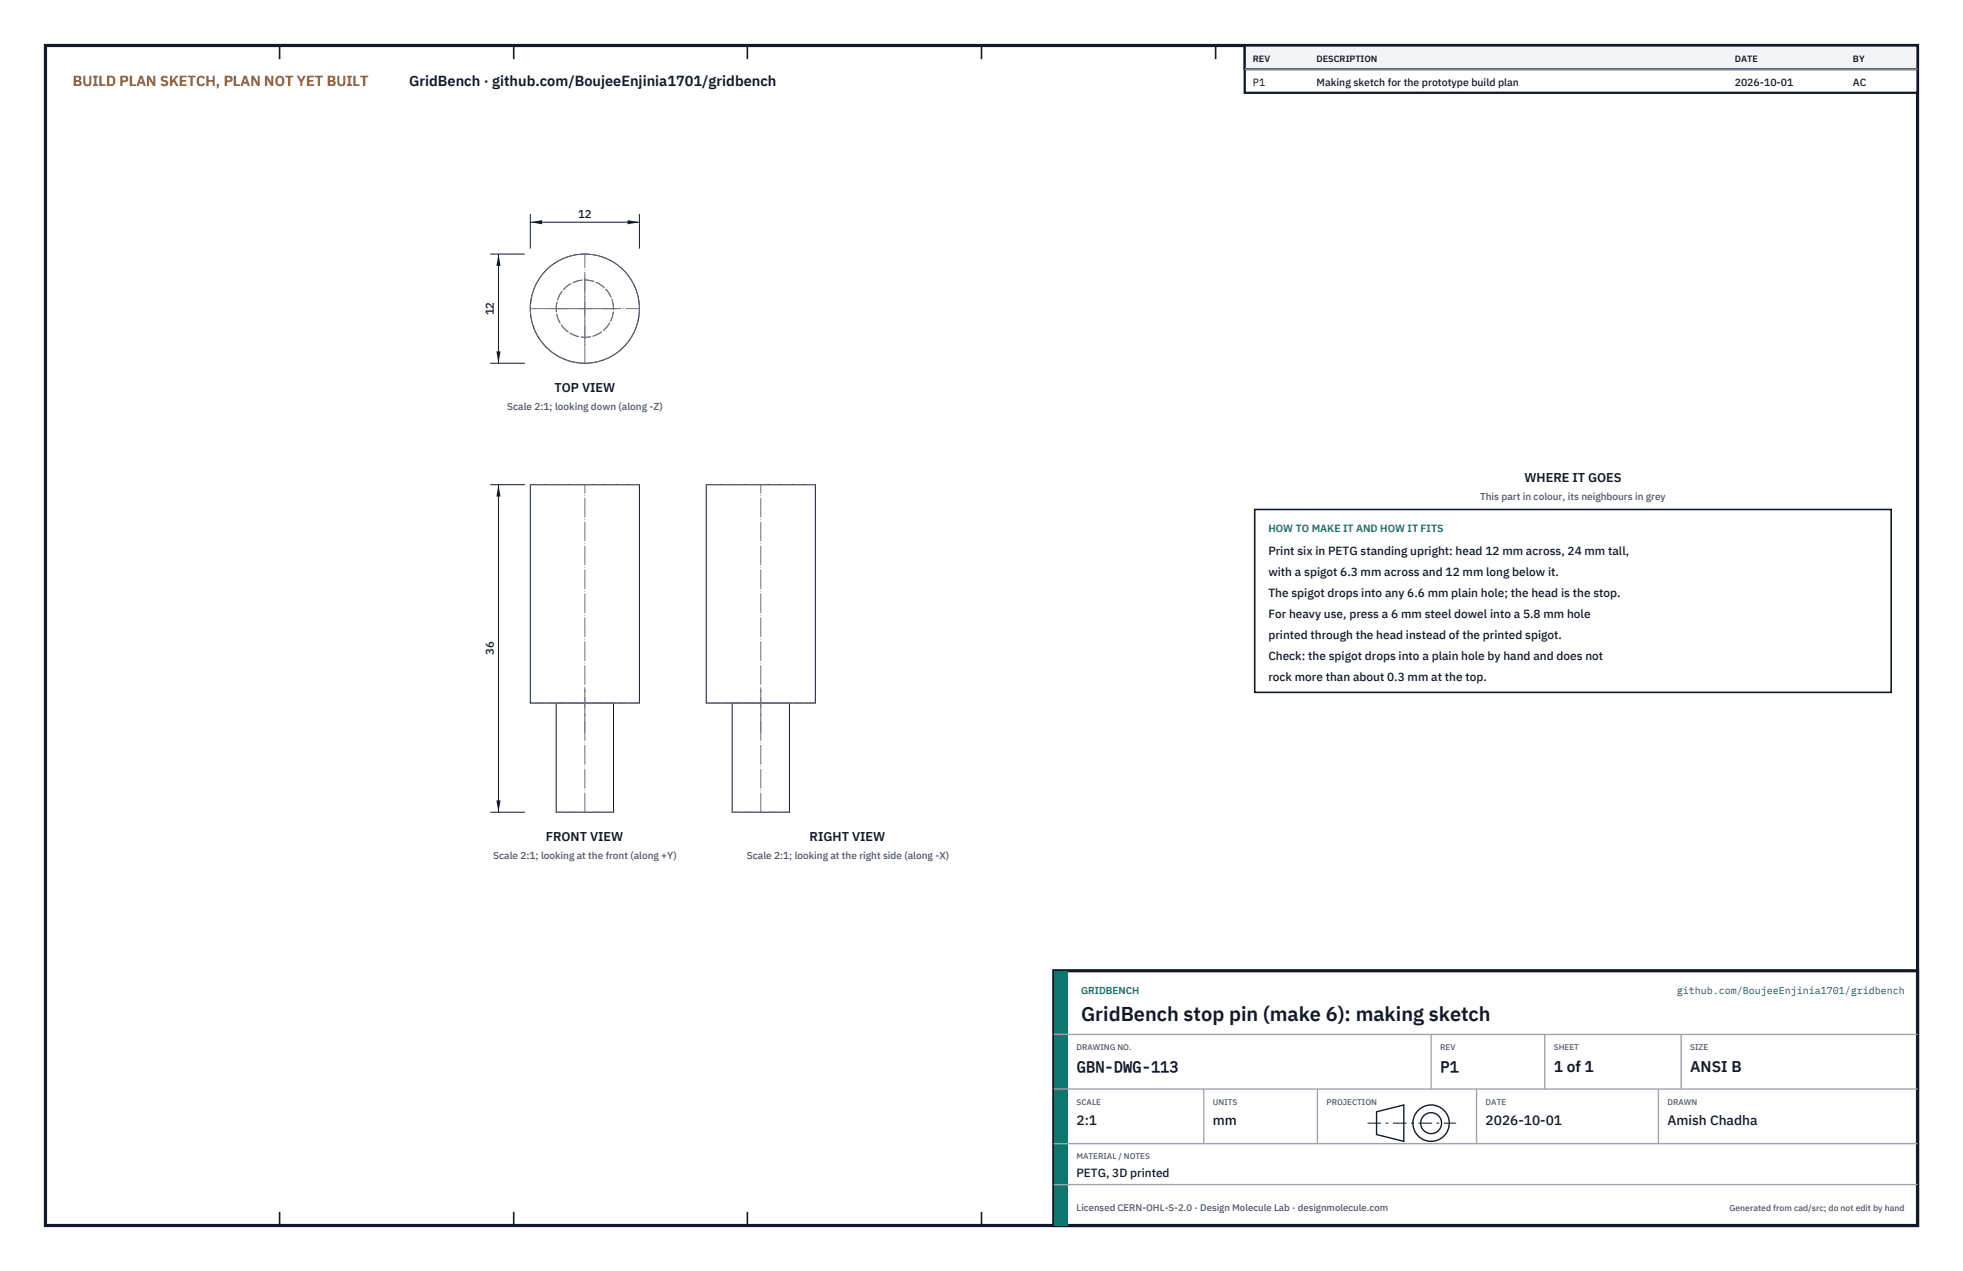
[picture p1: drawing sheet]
<svg xmlns="http://www.w3.org/2000/svg" width="432mm" height="279mm" viewBox="0 0 432 279" stroke-linecap="round" stroke-linejoin="round" font-family="sans-serif">
<defs><g id="words">
<text font-size="4.4" fill="#111827" x="237.8" y="224.4">GridBench stop pin (make 6): making sketch</text>
<g font-size="3.4" fill="#111827">
<text x="236.8" y="235.6">GBN-DWG-113</text>
<text x="316.8" y="235.6">P1</text>
<text x="341.8" y="235.6">1 of 1</text>
<text x="371.8" y="235.6">ANSI B</text>
</g>
<text font-size="3.2" fill="#b45309" x="16" y="19">BUILD PLAN SKETCH, PLAN NOT YET BUILT</text>
<text font-size="3.2" fill="#111827" x="90" y="19">GridBench · github.com/BoujeeEnjinia1701/gridbench</text>
<g font-size="3" fill="#111827">
<text x="236.8" y="247.2">2:1</text>
<text x="266.8" y="247.2">mm</text>
<text x="326.8" y="247.2">2026-10-01</text>
<text x="366.8" y="247.2">Amish Chadha</text>
</g>
<g font-size="2.8" fill="#111827">
<text x="122" y="86.2">TOP VIEW</text>
<text x="335.3" y="106">WHERE IT GOES</text>
<text x="120" y="184.9">FRONT VIEW</text>
<text x="178.1" y="184.9">RIGHT VIEW</text>
</g>
<g font-size="2.6" fill="#111827">
<text x="279" y="122">Print six in PETG standing upright: head 12 mm across, 24 mm tall,</text>
<text x="279" y="126.6">with a spigot 6.3 mm across and 12 mm long below it.</text>
<text x="279" y="131.2">The spigot drops into any 6.6 mm plain hole; the head is the stop.</text>
<text x="279" y="135.8">For heavy use, press a 6 mm steel dowel into a 5.8 mm hole</text>
<text x="279" y="140.4">printed through the head instead of the printed spigot.</text>
<text x="279" y="145">Check: the spigot drops into a plain hole by hand and does not</text>
<text x="279" y="149.6">rock more than about 0.3 mm at the top.</text>
<text x="236.8" y="258.8">PETG, 3D printed</text>
</g>
<g font-size="2.5" fill="#111827">
<text x="127.2" y="47.8">12</text>
<text x="108.7" y="69.3" transform="rotate(-90 108.7 69.3)">12</text>
<text x="108.7" y="144" transform="rotate(-90 108.7 144)">36</text>
</g>
<g font-size="2.3" fill="#111827">
<text x="275.6" y="18.8">P1</text>
<text x="289.6" y="18.8">Making sketch for the prototype build plan</text>
<text x="381.6" y="18.8">2026-10-01</text>
<text x="407.6" y="18.8">AC</text>
</g>
<text font-size="2.3" fill="#0f766e" x="279" y="117">HOW TO MAKE IT AND HOW IT FITS</text>
<g font-size="2.2" fill="#4b5563">
<text x="111.6" y="90.2">Scale 2:1; looking down (along -Z)</text>
<text x="325.6" y="110">This part in colour, its neighbours in grey</text>
<text x="108.5" y="188.9">Scale 2:1; looking at the front (along +Y)</text>
<text x="164.3" y="188.9">Scale 2:1; looking at the right side (along -X)</text>
</g>
<g font-size="2.2" fill="#0f766e">
<text x="237.8" y="218.4">GRIDBENCH</text>
<text x="368.8" y="218.4">github.com/BoujeeEnjinia1701/gridbench</text>
</g>
<text font-size="2.1" fill="#4b5563" x="236.8" y="266.2">Licensed CERN-OHL-S-2.0 · Design Molecule Lab · designmolecule.com</text>
<g font-size="2" fill="#111827">
<text x="275.6" y="13.6">REV</text>
<text x="289.6" y="13.6">DESCRIPTION</text>
<text x="381.6" y="13.6">DATE</text>
<text x="407.6" y="13.6">BY</text>
</g>
<text font-size="1.9" fill="#4b5563" x="380.4" y="266.2">Generated from cad/src; do not edit by hand</text>
<g font-size="1.8" fill="#4b5563">
<text x="236.8" y="230.8">DRAWING NO.</text>
<text x="316.8" y="230.8">REV</text>
<text x="341.8" y="230.8">SHEET</text>
<text x="371.8" y="230.8">SIZE</text>
<text x="236.8" y="242.8">SCALE</text>
<text x="266.8" y="242.8">UNITS</text>
<text x="291.8" y="242.8">PROJECTION</text>
<text x="326.8" y="242.8">DATE</text>
<text x="366.8" y="242.8">DRAWN</text>
<text x="236.8" y="254.8">MATERIAL / NOTES</text>
</g>
</g></defs>
<path d="M10 10h411.8v259.4h-411.8z" fill="none" stroke="#111827" stroke-width=".7" stroke-linecap="butt"/>
<g fill="none" stroke="#111827" stroke-width=".35">
<path d="M61.5 10v3M113 10v3M164.4 10v3M215.9 10v3M267.4 10v3M318.9 10v3M370.3 10v3M61.5 266.4v3M113 266.4v3M164.4 266.4v3M215.9 266.4v3M267.4 266.4v3"/>
<path d="M318.9 266.4v3M370.3 266.4v3"/>
</g>
<g fill="none" stroke="#111727" stroke-width=".22">
<path d="M116.6 106.5h24v48h-24zM155.4 106.5h24v48h-24zM122.3 154.5v24h12.6v-24M161.1 154.5v24h1.5h11.1v-24"/>
<circle cx="128.6" cy="67.8" r="12"/>
</g>
<g fill="none" stroke="#6a7180" stroke-width=".22" stroke-dasharray="2.1 .5">
<path d="M140.6 106.5h-24M179.4 106.5h-24M122.3 154.5h12.6M134.9 154.5h-12.6M140.6 154.5h-24M161.1 154.5h6.3M167.4 154.5h6.3M173.7 154.5h-12.6M179.4 154.5h-24M134.9 178.5h-12.6M173.7 178.5h-12.6"/>
<circle cx="128.6" cy="67.8" r="12"/>
<circle cx="128.6" cy="67.8" r="6.3"/>
</g>
<path d="M116.6 67.9h24M120.8 67.9h15.7M128.6 79.9v-24M128.6 75.7v-15.7M128.6 178.5v-27.3M128.6 161v-54.5M167.4 178.5v-27.3M167.4 161v-54.5" fill="none" stroke="#6a7180" stroke-width=".22" stroke-dasharray="4.2 .5 0 .5"/>
<path d="M116.6 47.1v7.6M116.6 48.9h24M140.6 47.1v7.6" fill="none" stroke="#111827" stroke-width=".22"/>
<path d="M116.6 48.9l2.6-.5v.9zM138 48.4v.9l2.6-.4z" fill="#111827"/>
<path d="M107.8 55.9h7.7M109.7 55.9v24M107.8 79.9h7.7" fill="none" stroke="#111827" stroke-width=".22"/>
<path d="M109.7 55.9l-.5 2.6h.9zM109.2 77.3h.9l-.4 2.6z" fill="#111827"/>
<path d="M107.8 106.5h7.7M109.7 106.5v72M107.8 178.5h7.7" fill="none" stroke="#111827" stroke-width=".22"/>
<path d="M109.7 106.5l-.5 2.7h.9zM109.2 175.9h.9l-.4 2.6z" fill="#111827"/>
<path d="M276 112h140v40.2h-140z" fill="#fff" stroke="#111827" stroke-width=".35"/>
<path d="M273.8 10h148v10.4h-148z" fill="#fff" stroke="#111827" stroke-width=".5"/>
<path d="M273.8 10h148v5.2h-148z" fill="#f3f4f6" stroke="#111827" stroke-width=".5"/>
<path d="M273.8 15.2h148" fill="none" stroke="#9ca3af" stroke-width=".3"/>
<path d="M231.8 213.4h190v56h-190z" fill="#fff" stroke="#111827" stroke-width=".7" stroke-linecap="butt"/>
<path d="M231.8 213.4h3v56h-3z" fill="#0f766e"/>
<path d="M231.8 227.4h190M231.8 239.4h190M264.8 239.4v12M289.8 239.4v12M314.8 227.4v12M324.8 239.4v12M339.8 227.4v12M364.8 239.4v12M369.8 227.4v12M231.8 251.4h190M231.8 260.4h190" fill="none" stroke="#9ca3af" stroke-width=".3"/>
<g fill="none" stroke="#111827" stroke-width=".3">
<path d="M302.8 244.4l6-1.5v8l-6-1.5z"/>
<circle cx="314.8" cy="246.9" r="4"/>
<circle cx="314.8" cy="246.9" r="2.3"/>
</g>
<path d="M300.8 246.9h19.5" fill="none" stroke="#111827" stroke-width=".22" stroke-dasharray="3 1 .6 1" stroke-linecap="butt"/>
<use href="#words"/>
</svg>
